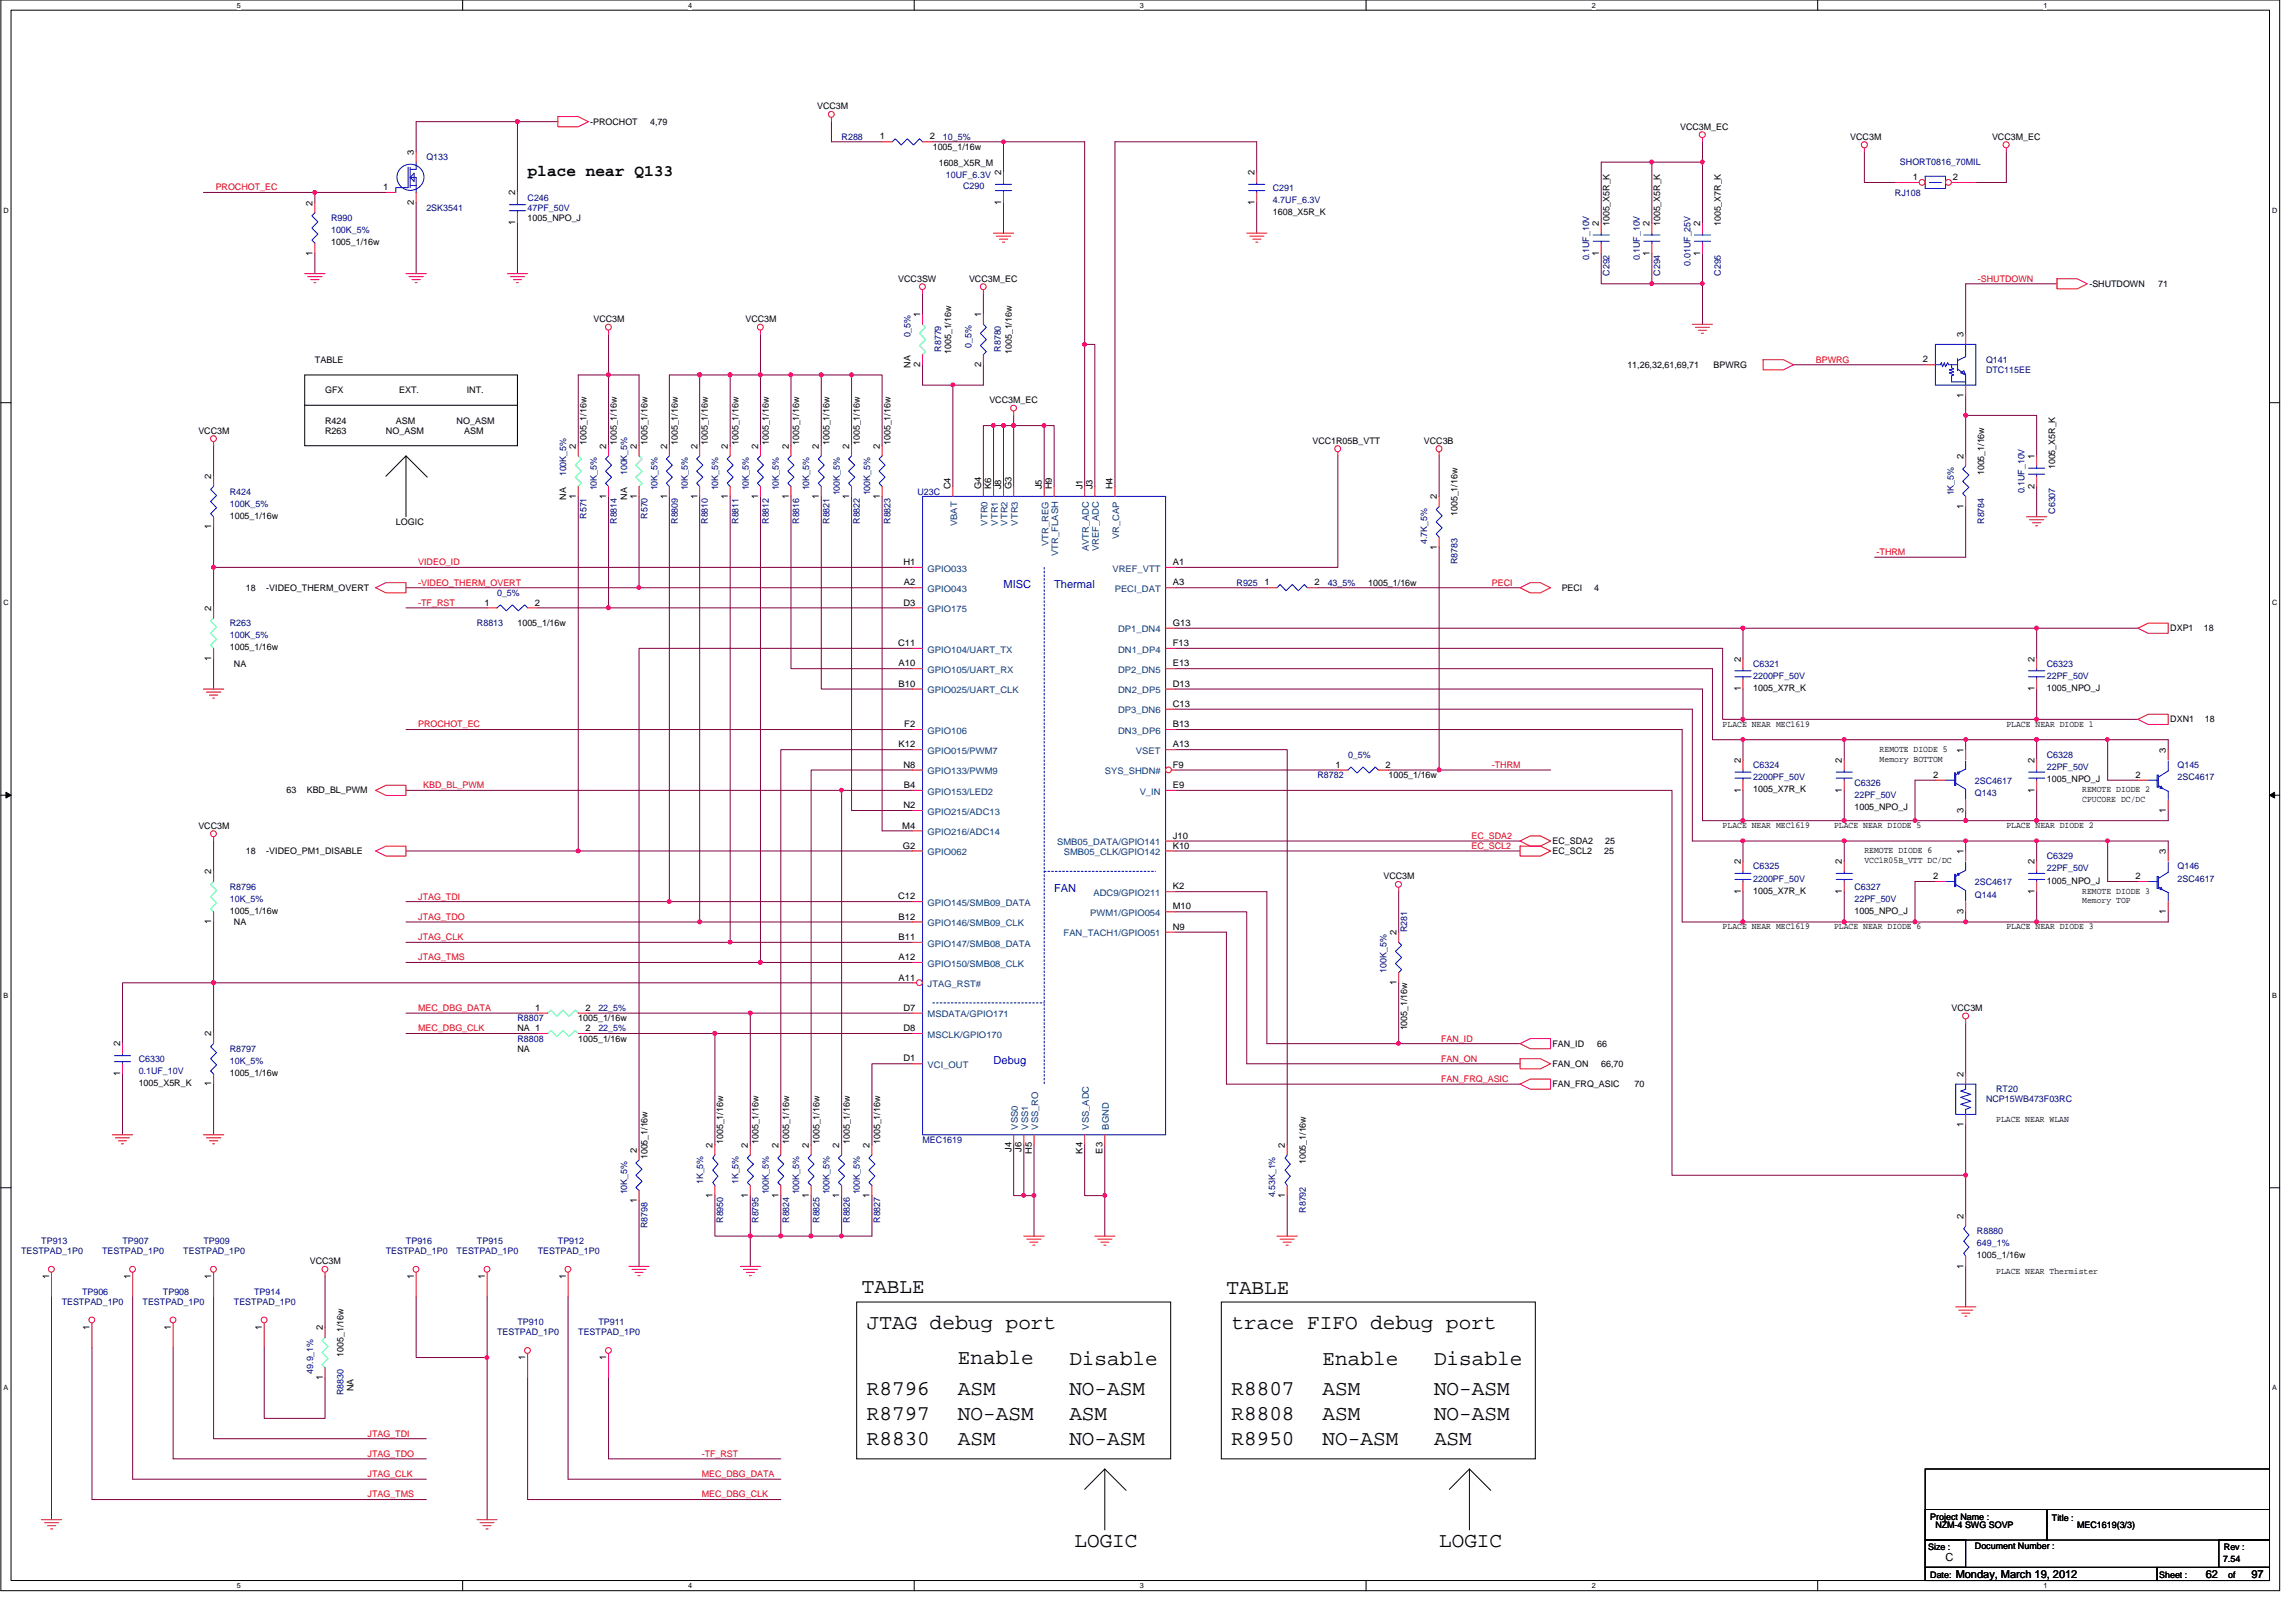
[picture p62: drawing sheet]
<svg xmlns="http://www.w3.org/2000/svg" width="420mm" height="297mm" viewBox="0 0 420 297" stroke-linecap="round" stroke-linejoin="round" font-family="sans-serif">
<defs><g id="words">
<g font-size="3.9">
<text x="157.8" y="236.7">TABLE</text>
<text x="224.5" y="236.7">TABLE</text>
<text x="158.7" y="243.2">JTAG debug port</text>
<text x="225.5" y="243.2">trace FIFO debug port</text>
<text x="175.4" y="249.7">Enable</text>
<text x="195.8" y="249.7">Disable</text>
<text x="242.1" y="249.7">Enable</text>
<text x="262.5" y="249.7">Disable</text>
<text x="158.7" y="255.3">R8796</text>
<text x="175.4" y="255.3">ASM</text>
<text x="195.8" y="255.3">NO-ASM</text>
<text x="225.5" y="255.3">R8807</text>
<text x="242.1" y="255.3">ASM</text>
<text x="262.5" y="255.3">NO-ASM</text>
<text x="158.7" y="259.9">R8797</text>
<text x="175.4" y="259.9">NO-ASM</text>
<text x="195.8" y="259.9">ASM</text>
<text x="225.5" y="259.9">R8808</text>
<text x="242.1" y="259.9">ASM</text>
<text x="262.5" y="259.9">NO-ASM</text>
<text x="158.7" y="264.5">R8830</text>
<text x="175.4" y="264.6">ASM</text>
<text x="195.8" y="264.6">NO-ASM</text>
<text x="225.5" y="264.5">R8950</text>
<text x="242.1" y="264.5">NO-ASM</text>
<text x="262.5" y="264.5">ASM</text>
<text x="196.7" y="283.1">LOGIC</text>
<text x="263.5" y="283.1">LOGIC</text>
</g>
<text font-size="3" x="96.6" y="32.1">place near Q133</text>
<g font-size="2" fill="#00f">
<text x="183.7" y="107.6">MISC</text>
<text x="193" y="107.6">Thermal</text>
<text x="193" y="163.2">FAN</text>
<text x="181.9" y="194.7">Debug</text>
</g>
<g font-size="2">
<text x="356.2" y="285.6">C</text>
<text x="358" y="288.8">Monday, March 19, 2012</text>
<text x="403.8" y="288.8">62</text>
<text x="412.2" y="288.8">97</text>
</g>
<g font-size="1.7">
<text x="108.1" y="22.8">-PROCHOT</text>
<text x="119" y="22.8">4,79</text>
<text x="149.6" y="20">VCC3M</text>
<text x="307.6" y="23.7">VCC3M_EC</text>
<text x="75.8" y="28.4" transform="rotate(-90 75.8 28.4)">3</text>
<text x="161.1" y="25.5">1</text>
<text x="170.2" y="25.5">2</text>
<text x="170.8" y="27.4">1005_1/16w</text>
<text x="338.7" y="25.6">VCC3M</text>
<text x="364.7" y="25.6">VCC3M_EC</text>
<text x="70.2" y="34.8">1</text>
<text x="94.3" y="35.8" transform="rotate(-90 94.3 35.8)">2</text>
<text x="171.9" y="30.4">1608_X5R_M</text>
<text x="183.3" y="32.1" transform="rotate(-90 183.3 32.1)">2</text>
<text x="229.6" y="32.1" transform="rotate(-90 229.6 32.1)">2</text>
<text x="350.2" y="33">1</text>
<text x="357.5" y="33">2</text>
<text x="57.2" y="37.6" transform="rotate(-90 57.2 37.6)">2</text>
<text x="75.8" y="37.5" transform="rotate(-90 75.8 37.5)">2</text>
<text x="94.3" y="41.2" transform="rotate(-90 94.3 41.2)">1</text>
<text x="96.6" y="40.4">1005_NPO_J</text>
<text x="183.3" y="37.5" transform="rotate(-90 183.3 37.5)">1</text>
<text x="229.6" y="37.5" transform="rotate(-90 229.6 37.5)">1</text>
<text x="233" y="39.3">1608_X5R_K</text>
<text x="292.7" y="41.4" transform="rotate(-90 292.7 41.4)">2</text>
<text x="294.7" y="41.4" transform="rotate(-90 294.7 41.4)">1005_X5R_K</text>
<text x="302" y="41.4" transform="rotate(-90 302 41.4)">2</text>
<text x="303.9" y="41.4" transform="rotate(-90 303.9 41.4)">1005_X5R_K</text>
<text x="311.3" y="41.4" transform="rotate(-90 311.3 41.4)">2</text>
<text x="315" y="41.4" transform="rotate(-90 315 41.4)">1005_X7R_K</text>
<text x="57.2" y="46.8" transform="rotate(-90 57.2 46.8)">1</text>
<text x="60.6" y="44.9">1005_1/16w</text>
<text x="292.7" y="46.8" transform="rotate(-90 292.7 46.8)">1</text>
<text x="302" y="46.8" transform="rotate(-90 302 46.8)">1</text>
<text x="311.3" y="46.8" transform="rotate(-90 311.3 46.8)">1</text>
<text x="164.5" y="51.6">VCC3SW</text>
<text x="177.4" y="51.6">VCC3M_EC</text>
<text x="382.5" y="52.5">-SHUTDOWN</text>
<text x="395.1" y="52.5">71</text>
<text x="108.7" y="59">VCC3M</text>
<text x="136.5" y="59">VCC3M</text>
<text x="168.5" y="58" transform="rotate(-90 168.5 58)">1</text>
<text x="179.6" y="58" transform="rotate(-90 179.6 58)">1</text>
<text x="174.1" y="64.7" transform="rotate(-90 174.1 64.7)">1005_1/16w</text>
<text x="185.2" y="64.7" transform="rotate(-90 185.2 64.7)">1005_1/16w</text>
<text x="359.4" y="61.7" transform="rotate(-90 359.4 61.7)">3</text>
<text x="57.6" y="66.4">TABLE</text>
<text x="59.5" y="72">GFX</text>
<text x="73.1" y="72">EXT.</text>
<text x="85.5" y="72">INT.</text>
<text x="166.7" y="67.3" transform="rotate(-90 166.7 67.3)">NA</text>
<text x="168.5" y="67.2" transform="rotate(-90 168.5 67.2)">2</text>
<text x="179.6" y="67.2" transform="rotate(-90 179.6 67.2)">2</text>
<text x="297.9" y="67.3">11,26,32,61,69,71</text>
<text x="313.7" y="67.3">BPWRG</text>
<text x="352" y="66.3">2</text>
<text x="59.5" y="77.5">R424</text>
<text x="72.5" y="77.5">ASM</text>
<text x="83.6" y="77.5">NO_ASM</text>
<text x="181.1" y="73.8">VCC3M_EC</text>
<text x="359.4" y="72.8" transform="rotate(-90 359.4 72.8)">1</text>
<text x="36.3" y="79.4">VCC3M</text>
<text x="59.5" y="79.4">R263</text>
<text x="70.6" y="79.4">NO_ASM</text>
<text x="85" y="79.4">ASM</text>
<text x="105.4" y="82.1" transform="rotate(-90 105.4 82.1)">2</text>
<text x="107.4" y="81.4" transform="rotate(-90 107.4 81.4)">1005_1/16w</text>
<text x="111" y="82.1" transform="rotate(-90 111 82.1)">2</text>
<text x="112.9" y="81.4" transform="rotate(-90 112.9 81.4)">1005_1/16w</text>
<text x="116.6" y="82.1" transform="rotate(-90 116.6 82.1)">2</text>
<text x="118.5" y="81.4" transform="rotate(-90 118.5 81.4)">1005_1/16w</text>
<text x="122.1" y="82.1" transform="rotate(-90 122.1 82.1)">2</text>
<text x="124.1" y="81.4" transform="rotate(-90 124.1 81.4)">1005_1/16w</text>
<text x="127.7" y="82.1" transform="rotate(-90 127.7 82.1)">2</text>
<text x="129.6" y="81.4" transform="rotate(-90 129.6 81.4)">1005_1/16w</text>
<text x="133.3" y="82.1" transform="rotate(-90 133.3 82.1)">2</text>
<text x="135.2" y="81.4" transform="rotate(-90 135.2 81.4)">1005_1/16w</text>
<text x="138.8" y="82.1" transform="rotate(-90 138.8 82.1)">2</text>
<text x="140.7" y="81.4" transform="rotate(-90 140.7 81.4)">1005_1/16w</text>
<text x="144.4" y="82.1" transform="rotate(-90 144.4 82.1)">2</text>
<text x="146.3" y="81.4" transform="rotate(-90 146.3 81.4)">1005_1/16w</text>
<text x="149.9" y="82.1" transform="rotate(-90 149.9 82.1)">2</text>
<text x="151.9" y="81.4" transform="rotate(-90 151.9 81.4)">1005_1/16w</text>
<text x="155.5" y="82.1" transform="rotate(-90 155.5 82.1)">2</text>
<text x="157.4" y="81.4" transform="rotate(-90 157.4 81.4)">1005_1/16w</text>
<text x="161.1" y="82.1" transform="rotate(-90 161.1 82.1)">2</text>
<text x="163" y="81.4" transform="rotate(-90 163 81.4)">1005_1/16w</text>
<text x="240.3" y="81.2">VCC1R05B_VTT</text>
<text x="260.7" y="81.2">VCC3B</text>
<text x="359.4" y="84" transform="rotate(-90 359.4 84)">2</text>
<text x="372.4" y="84" transform="rotate(-90 372.4 84)">1</text>
<text x="38.7" y="87.7" transform="rotate(-90 38.7 87.7)">2</text>
<text x="174" y="89.5" transform="rotate(-90 174 89.5)">C4</text>
<text x="179.6" y="89.5" transform="rotate(-90 179.6 89.5)">G4</text>
<text x="181.5" y="89.5" transform="rotate(-90 181.5 89.5)">K6</text>
<text x="183.3" y="89.5" transform="rotate(-90 183.3 89.5)">J8</text>
<text x="185.2" y="89.5" transform="rotate(-90 185.2 89.5)">G3</text>
<text x="190.7" y="89.5" transform="rotate(-90 190.7 89.5)">J5</text>
<text x="192.6" y="89.5" transform="rotate(-90 192.6 89.5)">H9</text>
<text x="198.2" y="89.5" transform="rotate(-90 198.2 89.5)">J1</text>
<text x="200" y="89.5" transform="rotate(-90 200 89.5)">J3</text>
<text x="203.7" y="89.5" transform="rotate(-90 203.7 89.5)">H4</text>
<text x="363.3" y="87" transform="rotate(-90 363.3 87)">1005_1/16w</text>
<text x="372.4" y="89.5" transform="rotate(-90 372.4 89.5)">2</text>
<text x="376.2" y="85.9" transform="rotate(-90 376.2 85.9)">1005_X5R_K</text>
<text x="42.1" y="95">1005_1/16w</text>
<text x="103.7" y="91.4" transform="rotate(-90 103.7 91.4)">NA</text>
<text x="105.4" y="91.3" transform="rotate(-90 105.4 91.3)">1</text>
<text x="111" y="91.3" transform="rotate(-90 111 91.3)">1</text>
<text x="114.8" y="91.4" transform="rotate(-90 114.8 91.4)">NA</text>
<text x="116.6" y="91.3" transform="rotate(-90 116.6 91.3)">1</text>
<text x="122.1" y="91.3" transform="rotate(-90 122.1 91.3)">1</text>
<text x="127.7" y="91.3" transform="rotate(-90 127.7 91.3)">1</text>
<text x="133.3" y="91.3" transform="rotate(-90 133.3 91.3)">1</text>
<text x="138.8" y="91.3" transform="rotate(-90 138.8 91.3)">1</text>
<text x="144.4" y="91.3" transform="rotate(-90 144.4 91.3)">1</text>
<text x="149.9" y="91.3" transform="rotate(-90 149.9 91.3)">1</text>
<text x="155.5" y="91.3" transform="rotate(-90 155.5 91.3)">1</text>
<text x="161.1" y="91.3" transform="rotate(-90 161.1 91.3)">1</text>
<text x="263" y="91.4" transform="rotate(-90 263 91.4)">2</text>
<text x="266.9" y="94.4" transform="rotate(-90 266.9 94.4)">1005_1/16w</text>
<text x="359.4" y="93.1" transform="rotate(-90 359.4 93.1)">1</text>
<text x="38.7" y="96.9" transform="rotate(-90 38.7 96.9)">1</text>
<text x="72.5" y="96.1">LOGIC</text>
<text x="263" y="100.6" transform="rotate(-90 263 100.6)">1</text>
<text x="165.4" y="103.4">H1</text>
<text x="165.5" y="107.1">A2</text>
<text x="214.7" y="107.1">A3</text>
<text x="214.7" y="103.4">A1</text>
<text x="231.5" y="107.1">1</text>
<text x="240.7" y="107.1">2</text>
<text x="250.5" y="107.2">1005_1/16w</text>
<text x="38.7" y="111.8" transform="rotate(-90 38.7 111.8)">2</text>
<text x="45" y="108.1">18</text>
<text x="48.8" y="108.1">-VIDEO_THERM_OVERT</text>
<text x="88.7" y="110.8">1</text>
<text x="97.9" y="110.8">2</text>
<text x="165.4" y="110.8">D3</text>
<text x="285.9" y="108.1">PECI</text>
<text x="291.8" y="108.1">4</text>
<text x="42.1" y="119">1005_1/16w</text>
<text x="94.7" y="114.6">1005_1/16w</text>
<text x="164.4" y="118.2">C11</text>
<text x="214.7" y="114.6">G13</text>
<text x="214.7" y="118.2">F13</text>
<text x="397.3" y="115.5">DXP1</text>
<text x="403.5" y="115.5">18</text>
<text x="38.7" y="120.9" transform="rotate(-90 38.7 120.9)">1</text>
<text x="42.8" y="122">NA</text>
<text x="164.5" y="122">A10</text>
<text x="164.5" y="125.7">B10</text>
<text x="214.7" y="122">E13</text>
<text x="214.7" y="125.7">D13</text>
<text x="318.7" y="121.1" transform="rotate(-90 318.7 121.1)">2</text>
<text x="372.4" y="121.1" transform="rotate(-90 372.4 121.1)">2</text>
<text x="214.7" y="129.4">C13</text>
<text x="318.7" y="126.5" transform="rotate(-90 318.7 126.5)">1</text>
<text x="321" y="126.4">1005_X7R_K</text>
<text x="372.4" y="126.5" transform="rotate(-90 372.4 126.5)">1</text>
<text x="374.7" y="126.4">1005_NPO_J</text>
<text x="164.5" y="136.8">K12</text>
<text x="165.6" y="133.1">F2</text>
<text x="214.7" y="136.8">A13</text>
<text x="214.7" y="133.1">B13</text>
<text x="315.4" y="133">PLACE NEAR MEC1619</text>
<text x="344.1" y="137.6">REMOTE DIODE 5</text>
<text x="359.4" y="137.8" transform="rotate(-90 359.4 137.8)">1</text>
<text x="367.3" y="133">PLACE NEAR DIODE 1</text>
<text x="396.5" y="137.8" transform="rotate(-90 396.5 137.8)">3</text>
<text x="397.3" y="132.2">DXN1</text>
<text x="403.6" y="132.2">18</text>
<text x="165.4" y="140.5">N8</text>
<text x="214.7" y="140.5">F9</text>
<text x="244.5" y="140.5">1</text>
<text x="253.6" y="140.5">2</text>
<text x="254.2" y="142.4">1005_1/16w</text>
<text x="318.7" y="139.6" transform="rotate(-90 318.7 139.6)">2</text>
<text x="337.2" y="139.6" transform="rotate(-90 337.2 139.6)">2</text>
<text x="344.1" y="139.4">Memory BOTTOM</text>
<text x="353.9" y="142.4">2</text>
<text x="372.4" y="139.6" transform="rotate(-90 372.4 139.6)">2</text>
<text x="374.7" y="143.2">1005_NPO_J</text>
<text x="391" y="142.4">2</text>
<text x="52.4" y="145.2">63</text>
<text x="56.2" y="145.2">KBD_BL_PWM</text>
<text x="165.4" y="147.9">N2</text>
<text x="165.5" y="144.2">B4</text>
<text x="214.7" y="144.2">E9</text>
<text x="318.7" y="145.1" transform="rotate(-90 318.7 145.1)">1</text>
<text x="321" y="145">1005_X7R_K</text>
<text x="337.2" y="145.1" transform="rotate(-90 337.2 145.1)">1</text>
<text x="339.5" y="148.3">1005_NPO_J</text>
<text x="359.4" y="148.8" transform="rotate(-90 359.4 148.8)">3</text>
<text x="372.4" y="145.1" transform="rotate(-90 372.4 145.1)">1</text>
<text x="381.2" y="145">REMOTE DIODE 2</text>
<text x="381.2" y="146.8">CPUCORE DC/DC</text>
<text x="396.5" y="148.8" transform="rotate(-90 396.5 148.8)">1</text>
<text x="36.3" y="151.7">VCC3M</text>
<text x="165.2" y="151.6">M4</text>
<text x="165.3" y="155.3">G2</text>
<text x="214.7" y="153.5">J10</text>
<text x="214.7" y="155.3">K10</text>
<text x="284.2" y="154.5">EC_SDA2</text>
<text x="293.9" y="154.5">25</text>
<text x="315.4" y="151.5">PLACE NEAR MEC1619</text>
<text x="335.8" y="151.5">PLACE NEAR DIODE 5</text>
<text x="367.3" y="151.5">PLACE NEAR DIODE 2</text>
<text x="38.7" y="160" transform="rotate(-90 38.7 160)">2</text>
<text x="45" y="156.3">18</text>
<text x="48.8" y="156.3">-VIDEO_PM1_DISABLE</text>
<text x="253.3" y="161">VCC3M</text>
<text x="284.2" y="156.3">EC_SCL2</text>
<text x="293.7" y="156.3">25</text>
<text x="318.7" y="158.2" transform="rotate(-90 318.7 158.2)">2</text>
<text x="337.2" y="158.2" transform="rotate(-90 337.2 158.2)">2</text>
<text x="341.3" y="156.2">REMOTE DIODE 6</text>
<text x="341.3" y="157.9">VCC1R05B_VTT DC/DC</text>
<text x="353.9" y="160.9">2</text>
<text x="359.4" y="156.3" transform="rotate(-90 359.4 156.3)">1</text>
<text x="372.4" y="158.2" transform="rotate(-90 372.4 158.2)">2</text>
<text x="374.7" y="161.7">1005_NPO_J</text>
<text x="391" y="160.9">2</text>
<text x="396.5" y="156.3" transform="rotate(-90 396.5 156.3)">3</text>
<text x="42.1" y="167.3">1005_1/16w</text>
<text x="164.4" y="164.6">C12</text>
<text x="214.7" y="166.5">M10</text>
<text x="214.7" y="162.8">K2</text>
<text x="318.7" y="163.6" transform="rotate(-90 318.7 163.6)">1</text>
<text x="321" y="163.5">1005_X7R_K</text>
<text x="337.2" y="163.6" transform="rotate(-90 337.2 163.6)">1</text>
<text x="339.5" y="167.3">1005_NPO_J</text>
<text x="359.4" y="167.3" transform="rotate(-90 359.4 167.3)">3</text>
<text x="372.4" y="163.6" transform="rotate(-90 372.4 163.6)">1</text>
<text x="381.2" y="163.6">REMOTE DIODE 3</text>
<text x="381.2" y="165.4">Memory TOP</text>
<text x="396.5" y="167.3" transform="rotate(-90 396.5 167.3)">1</text>
<text x="38.7" y="169.2" transform="rotate(-90 38.7 169.2)">1</text>
<text x="42.8" y="169.3">NA</text>
<text x="164.5" y="168.3">B12</text>
<text x="164.5" y="172">B11</text>
<text x="214.7" y="170.2">N9</text>
<text x="255.6" y="171.2" transform="rotate(-90 255.6 171.2)">2</text>
<text x="315.4" y="170.1">PLACE NEAR MEC1619</text>
<text x="335.8" y="170.1">PLACE NEAR DIODE 6</text>
<text x="367.3" y="170.1">PLACE NEAR DIODE 3</text>
<text x="164.5" y="175.7">A12</text>
<text x="164.5" y="179.5">A11</text>
<text x="98" y="185">1</text>
<text x="107.2" y="185">2</text>
<text x="165.4" y="185">D7</text>
<text x="255.6" y="180.3" transform="rotate(-90 255.6 180.3)">1</text>
<text x="357.3" y="185">VCC3M</text>
<text x="22" y="191.5" transform="rotate(-90 22 191.5)">2</text>
<text x="38.7" y="189.7" transform="rotate(-90 38.7 189.7)">2</text>
<text x="94.7" y="188.8">NA 1</text>
<text x="105.9" y="186.9">1005_1/16w</text>
<text x="105.9" y="190.6">1005_1/16w</text>
<text x="107.2" y="188.7">2</text>
<text x="165.4" y="188.7">D8</text>
<text x="257.6" y="188.6" transform="rotate(-90 257.6 188.6)">1005_1/16w</text>
<text x="284.2" y="191.6">FAN_ID</text>
<text x="292.4" y="191.6">66</text>
<text x="22" y="197" transform="rotate(-90 22 197)">1</text>
<text x="42.1" y="196.9">1005_1/16w</text>
<text x="94.7" y="192.5">NA</text>
<text x="165.4" y="194.3">D1</text>
<text x="284.2" y="195.2">FAN_ON</text>
<text x="293.1" y="195.2">66,70</text>
<text x="359.4" y="197.1" transform="rotate(-90 359.4 197.1)">2</text>
<text x="25.4" y="198.8">1005_X5R_K</text>
<text x="38.7" y="198.8" transform="rotate(-90 38.7 198.8)">1</text>
<text x="284.2" y="199">FAN_FRQ_ASIC</text>
<text x="299.2" y="199">70</text>
<text x="132.4" y="209.3" transform="rotate(-90 132.4 209.3)">1005_1/16w</text>
<text x="138.9" y="209.3" transform="rotate(-90 138.9 209.3)">1005_1/16w</text>
<text x="144.5" y="209.3" transform="rotate(-90 144.5 209.3)">1005_1/16w</text>
<text x="150" y="209.3" transform="rotate(-90 150 209.3)">1005_1/16w</text>
<text x="155.6" y="209.3" transform="rotate(-90 155.6 209.3)">1005_1/16w</text>
<text x="161.2" y="209.3" transform="rotate(-90 161.2 209.3)">1005_1/16w</text>
<text x="359.4" y="206.2" transform="rotate(-90 359.4 206.2)">1</text>
<text x="365.5" y="205.3">PLACE NEAR WLAN</text>
<text x="116.6" y="211" transform="rotate(-90 116.6 211)">2</text>
<text x="118.5" y="212.1" transform="rotate(-90 118.5 212.1)">1005_1/16w</text>
<text x="130.5" y="210.1" transform="rotate(-90 130.5 210.1)">2</text>
<text x="136.9" y="210.1" transform="rotate(-90 136.9 210.1)">2</text>
<text x="142.5" y="210.1" transform="rotate(-90 142.5 210.1)">2</text>
<text x="148.1" y="210.1" transform="rotate(-90 148.1 210.1)">2</text>
<text x="153.7" y="210.1" transform="rotate(-90 153.7 210.1)">2</text>
<text x="159.2" y="210.1" transform="rotate(-90 159.2 210.1)">2</text>
<text x="185.2" y="210.8" transform="rotate(-90 185.2 210.8)">J4</text>
<text x="187" y="210.8" transform="rotate(-90 187 210.8)">J6</text>
<text x="188.9" y="211.2" transform="rotate(-90 188.9 211.2)">H5</text>
<text x="198.2" y="211.1" transform="rotate(-90 198.2 211.1)">K4</text>
<text x="201.8" y="211.1" transform="rotate(-90 201.8 211.1)">E3</text>
<text x="235.2" y="210.1" transform="rotate(-90 235.2 210.1)">2</text>
<text x="239" y="213.1" transform="rotate(-90 239 213.1)">1005_1/16w</text>
<text x="116.6" y="220.2" transform="rotate(-90 116.6 220.2)">1</text>
<text x="130.5" y="219.2" transform="rotate(-90 130.5 219.2)">1</text>
<text x="136.9" y="219.2" transform="rotate(-90 136.9 219.2)">1</text>
<text x="142.5" y="219.2" transform="rotate(-90 142.5 219.2)">1</text>
<text x="148.1" y="219.2" transform="rotate(-90 148.1 219.2)">1</text>
<text x="153.7" y="219.2" transform="rotate(-90 153.7 219.2)">1</text>
<text x="159.2" y="219.2" transform="rotate(-90 159.2 219.2)">1</text>
<text x="235.2" y="219.2" transform="rotate(-90 235.2 219.2)">1</text>
<text x="359.4" y="223.1" transform="rotate(-90 359.4 223.1)">2</text>
<text x="56.7" y="231.4">VCC3M</text>
<text x="359.4" y="232.2" transform="rotate(-90 359.4 232.2)">1</text>
<text x="361.9" y="230.3">1005_1/16w</text>
<text x="365.5" y="233.1">PLACE NEAR Thermister</text>
<text x="9" y="234.1" transform="rotate(-90 9 234.1)">1</text>
<text x="23.9" y="234.1" transform="rotate(-90 23.9 234.1)">1</text>
<text x="38.7" y="234.1" transform="rotate(-90 38.7 234.1)">1</text>
<text x="75.8" y="234.1" transform="rotate(-90 75.8 234.1)">1</text>
<text x="88.8" y="234.1" transform="rotate(-90 88.8 234.1)">1</text>
<text x="103.6" y="234.1" transform="rotate(-90 103.6 234.1)">1</text>
<text x="16.4" y="243.3" transform="rotate(-90 16.4 243.3)">1</text>
<text x="31.3" y="243.3" transform="rotate(-90 31.3 243.3)">1</text>
<text x="48" y="243.3" transform="rotate(-90 48 243.3)">1</text>
<text x="59.1" y="243.5" transform="rotate(-90 59.1 243.5)">2</text>
<text x="62.9" y="248.3" transform="rotate(-90 62.9 248.3)">1005_1/16w</text>
<text x="96.2" y="248.9" transform="rotate(-90 96.2 248.9)">1</text>
<text x="111" y="248.9" transform="rotate(-90 111 248.9)">1</text>
<text x="59.1" y="252.6" transform="rotate(-90 59.1 252.6)">1</text>
<text x="64.7" y="254.6" transform="rotate(-90 64.7 254.6)">NA</text>
<text x="353.4" y="278.1">Project Name :</text>
<text x="354.3" y="279.6">NZM-4 SWG SOVP</text>
<text x="375.7" y="278.3">Title :</text>
<text x="380.3" y="279.6">MEC1619(3/3)</text>
<text x="353" y="283.7">Size :</text>
<text x="361.6" y="283.5">Document Number :</text>
<text x="407" y="285.9">7.54</text>
<text x="407.1" y="283.7">Rev :</text>
<text x="353.4" y="288.7">Date:</text>
<text x="395.3" y="288.7">Sheet :</text>
<text x="407.9" y="288.7">of</text>
</g>
<g font-size="1.7" fill="#000080">
<text x="78.1" y="29.3">Q133</text>
<text x="154.1" y="25.6">R288</text>
<text x="172.6" y="25.6">10_5%</text>
<text x="173.2" y="32.6">10UF_6.3V</text>
<text x="176.3" y="34.5">C290</text>
<text x="233" y="34.9">C291</text>
<text x="346.9" y="35.8">RJ108</text>
<text x="347.8" y="30.2">SHORT0816_70MIL</text>
<text x="60.6" y="40.4">R990</text>
<text x="78.1" y="38.6">2SK3541</text>
<text x="96.6" y="36.7">C246</text>
<text x="96.6" y="38.6">47PF_50V</text>
<text x="233" y="37.1">4.7UF_6.3V</text>
<text x="60.6" y="42.7">100K_5%</text>
<text x="290.9" y="47.7" transform="rotate(-90 290.9 47.7)">0.1UF_10V</text>
<text x="300.2" y="47.7" transform="rotate(-90 300.2 47.7)">0.1UF_10V</text>
<text x="294.7" y="50.5" transform="rotate(-90 294.7 50.5)">C292</text>
<text x="303.9" y="50.5" transform="rotate(-90 303.9 50.5)">C294</text>
<text x="309.5" y="48.6" transform="rotate(-90 309.5 48.6)">0.01UF_25V</text>
<text x="315" y="50.5" transform="rotate(-90 315 50.5)">C295</text>
<text x="166.7" y="61.8" transform="rotate(-90 166.7 61.8)">0_5%</text>
<text x="172.3" y="64.3" transform="rotate(-90 172.3 64.3)">R8779</text>
<text x="177.8" y="63.6" transform="rotate(-90 177.8 63.6)">0_5%</text>
<text x="183.2" y="64.3" transform="rotate(-90 183.2 64.3)">R8780</text>
<text x="363.6" y="66.4">Q141</text>
<text x="363.6" y="68.2">DTC115EE</text>
<text x="103.7" y="87.2" transform="rotate(-90 103.7 87.2)">100K_5%</text>
<text x="109.3" y="89.7" transform="rotate(-90 109.3 89.7)">10K_5%</text>
<text x="114.8" y="87" transform="rotate(-90 114.8 87)">100K_5%</text>
<text x="120.3" y="89.7" transform="rotate(-90 120.3 89.7)">10K_5%</text>
<text x="125.9" y="89.7" transform="rotate(-90 125.9 89.7)">10K_5%</text>
<text x="131.5" y="89.7" transform="rotate(-90 131.5 89.7)">10K_5%</text>
<text x="137.1" y="89.7" transform="rotate(-90 137.1 89.7)">10K_5%</text>
<text x="142.6" y="89.7" transform="rotate(-90 142.6 89.7)">10K_5%</text>
<text x="148.2" y="89.7" transform="rotate(-90 148.2 89.7)">10K_5%</text>
<text x="42.1" y="90.5">R424</text>
<text x="42.1" y="92.7">100K_5%</text>
<text x="107.4" y="95" transform="rotate(-90 107.4 95)">R571</text>
<text x="112.9" y="95.9" transform="rotate(-90 112.9 95.9)">R8814</text>
<text x="118.5" y="95" transform="rotate(-90 118.5 95)">R570</text>
<text x="124.1" y="95.9" transform="rotate(-90 124.1 95.9)">R8809</text>
<text x="129.6" y="95.9" transform="rotate(-90 129.6 95.9)">R8810</text>
<text x="135.2" y="95.9" transform="rotate(-90 135.2 95.9)">R8811</text>
<text x="140.7" y="95.9" transform="rotate(-90 140.7 95.9)">R8812</text>
<text x="146.3" y="95.9" transform="rotate(-90 146.3 95.9)">R8816</text>
<text x="151.9" y="95.9" transform="rotate(-90 151.9 95.9)">R8821</text>
<text x="153.7" y="90.7" transform="rotate(-90 153.7 90.7)">100K_5%</text>
<text x="157.4" y="95.9" transform="rotate(-90 157.4 95.9)">R8822</text>
<text x="159.3" y="90.7" transform="rotate(-90 159.3 90.7)">100K_5%</text>
<text x="163" y="95.9" transform="rotate(-90 163 95.9)">R8823</text>
<text x="168" y="90.5">U23C</text>
<text x="357.7" y="90.7" transform="rotate(-90 357.7 90.7)">1K_5%</text>
<text x="363.3" y="95.9" transform="rotate(-90 363.3 95.9)">R8784</text>
<text x="370.7" y="90.3" transform="rotate(-90 370.7 90.3)">0.1UF_10V</text>
<text x="376.2" y="94" transform="rotate(-90 376.2 94)">C6307</text>
<text x="261.3" y="99.6" transform="rotate(-90 261.3 99.6)">4.7K_5%</text>
<text x="226.4" y="107.2">R925</text>
<text x="243.1" y="107.2">43_5%</text>
<text x="266.9" y="103.3" transform="rotate(-90 266.9 103.3)">R8783</text>
<text x="91" y="109.1">0_5%</text>
<text x="42.1" y="114.6">R263</text>
<text x="42.1" y="116.8">100K_5%</text>
<text x="87.3" y="114.6">R8813</text>
<text x="321" y="122">C6321</text>
<text x="321" y="124.2">2200PF_50V</text>
<text x="374.7" y="122">C6323</text>
<text x="374.7" y="124.2">22PF_50V</text>
<text x="241.2" y="142.4">R8782</text>
<text x="246.8" y="138.7">0_5%</text>
<text x="321" y="140.5">C6324</text>
<text x="321" y="142.8">2200PF_50V</text>
<text x="339.5" y="143.9">C6326</text>
<text x="361.6" y="143.5">2SC4617</text>
<text x="374.7" y="138.7">C6328</text>
<text x="374.7" y="140.9">22PF_50V</text>
<text x="398.6" y="140.5">Q145</text>
<text x="398.6" y="142.8">2SC4617</text>
<text x="339.5" y="146.1">22PF_50V</text>
<text x="361.6" y="145.8">Q143</text>
<text x="321" y="159.1">C6325</text>
<text x="321" y="161.3">2200PF_50V</text>
<text x="374.7" y="157.2">C6329</text>
<text x="374.7" y="159.5">22PF_50V</text>
<text x="398.6" y="159.1">Q146</text>
<text x="398.6" y="161.3">2SC4617</text>
<text x="42.1" y="162.8">R8796</text>
<text x="42.1" y="165">10K_5%</text>
<text x="339.5" y="162.8">C6327</text>
<text x="339.5" y="165">22PF_50V</text>
<text x="361.6" y="164.3">Q144</text>
<text x="361.6" y="162.1">2SC4617</text>
<text x="257.6" y="170.6" transform="rotate(-90 257.6 170.6)">R281</text>
<text x="253.9" y="178" transform="rotate(-90 253.9 178)">100K_5%</text>
<text x="109.5" y="185">22_5%</text>
<text x="94.7" y="186.9">R8807</text>
<text x="94.7" y="190.6">R8808</text>
<text x="109.5" y="188.8">22_5%</text>
<text x="25.4" y="194.3">C6330</text>
<text x="25.4" y="196.6">0.1UF_10V</text>
<text x="42.1" y="192.5">R8797</text>
<text x="42.1" y="194.7">10K_5%</text>
<text x="363.6" y="201.8">NCP15WB473F03RC</text>
<text x="365.5" y="199.9">RT20</text>
<text x="168.9" y="209.2">MEC1619</text>
<text x="114.8" y="218.6" transform="rotate(-90 114.8 218.6)">10K_5%</text>
<text x="128.7" y="216.7" transform="rotate(-90 128.7 216.7)">1K_5%</text>
<text x="135.2" y="216.7" transform="rotate(-90 135.2 216.7)">1K_5%</text>
<text x="140.7" y="218.6" transform="rotate(-90 140.7 218.6)">100K_5%</text>
<text x="146.3" y="218.6" transform="rotate(-90 146.3 218.6)">100K_5%</text>
<text x="151.9" y="218.6" transform="rotate(-90 151.9 218.6)">100K_5%</text>
<text x="157.4" y="218.6" transform="rotate(-90 157.4 218.6)">100K_5%</text>
<text x="233.5" y="219.2" transform="rotate(-90 233.5 219.2)">4.53K_1%</text>
<text x="239" y="222" transform="rotate(-90 239 222)">R8792</text>
<text x="7.6" y="227.7">TP913</text>
<text x="22.4" y="227.7">TP907</text>
<text x="37.2" y="227.7">TP909</text>
<text x="74.3" y="227.7">TP916</text>
<text x="87.3" y="227.7">TP915</text>
<text x="102.1" y="227.7">TP912</text>
<text x="118.5" y="224.7" transform="rotate(-90 118.5 224.7)">R8798</text>
<text x="132.4" y="223.8" transform="rotate(-90 132.4 223.8)">R8950</text>
<text x="138.9" y="223.8" transform="rotate(-90 138.9 223.8)">R8795</text>
<text x="144.5" y="223.8" transform="rotate(-90 144.5 223.8)">R8824</text>
<text x="150" y="223.8" transform="rotate(-90 150 223.8)">R8825</text>
<text x="155.6" y="223.8" transform="rotate(-90 155.6 223.8)">R8826</text>
<text x="161.2" y="223.8" transform="rotate(-90 161.2 223.8)">R8827</text>
<text x="361.9" y="225.8">R8880</text>
<text x="3.9" y="229.6">TESTPAD_1P0</text>
<text x="18.7" y="229.6">TESTPAD_1P0</text>
<text x="33.6" y="229.6">TESTPAD_1P0</text>
<text x="70.6" y="229.6">TESTPAD_1P0</text>
<text x="83.6" y="229.6">TESTPAD_1P0</text>
<text x="98.5" y="229.6">TESTPAD_1P0</text>
<text x="361.9" y="228.1">649_1%</text>
<text x="11.3" y="238.8">TESTPAD_1P0</text>
<text x="15" y="237">TP906</text>
<text x="26.1" y="238.8">TESTPAD_1P0</text>
<text x="29.8" y="237">TP908</text>
<text x="42.8" y="238.8">TESTPAD_1P0</text>
<text x="46.5" y="237">TP914</text>
<text x="91" y="244.4">TESTPAD_1P0</text>
<text x="94.7" y="242.5">TP910</text>
<text x="105.9" y="244.4">TESTPAD_1P0</text>
<text x="109.5" y="242.5">TP911</text>
<text x="57.3" y="251.4" transform="rotate(-90 57.3 251.4)">49.9_1%</text>
<text x="62.9" y="255.3" transform="rotate(-90 62.9 255.3)">R8830</text>
</g>
<g font-size="1.7" fill="#f00">
<text x="39.5" y="34.8">PROCHOT_EC</text>
<text x="362.1" y="51.6">-SHUTDOWN</text>
<text x="332.4" y="66.4">BPWRG</text>
<text x="343.6" y="101.6">-THRM</text>
<text x="76.6" y="103.5">VIDEO_ID</text>
<text x="76.6" y="107.2">-VIDEO_THERM_OVERT</text>
<text x="273.1" y="107.2">PECI</text>
<text x="76.6" y="110.9">-TF_RST</text>
<text x="76.6" y="133.1">PROCHOT_EC</text>
<text x="273.1" y="140.5">-THRM</text>
<text x="77.5" y="144.3">KBD_BL_PWM</text>
<text x="269.4" y="153.5">EC_SDA2</text>
<text x="269.4" y="155.4">EC_SCL2</text>
<text x="76.6" y="164.6">JTAG_TDI</text>
<text x="76.6" y="168.4">JTAG_TDO</text>
<text x="76.6" y="172.1">JTAG_CLK</text>
<text x="76.6" y="175.8">JTAG_TMS</text>
<text x="76.6" y="185">MEC_DBG_DATA</text>
<text x="76.6" y="188.8">MEC_DBG_CLK</text>
<text x="263.9" y="190.6">FAN_ID</text>
<text x="263.9" y="194.3">FAN_ON</text>
<text x="263.9" y="198">FAN_FRQ_ASIC</text>
<text x="67.3" y="262.9">JTAG_TDI</text>
<text x="67.3" y="266.6">JTAG_TDO</text>
<text x="128.5" y="266.6">-TF_RST</text>
<text x="67.3" y="274.1">JTAG_TMS</text>
<text x="67.3" y="270.3">JTAG_CLK</text>
<text x="128.5" y="270.3">MEC_DBG_DATA</text>
<text x="128.5" y="274.1">MEC_DBG_CLK</text>
</g>
<g font-size="1.7" fill="#004080">
<text x="175.2" y="96.3" transform="rotate(-90 175.2 96.3)">VBAT</text>
<text x="180.8" y="96.2" transform="rotate(-90 180.8 96.2)">VTR0</text>
<text x="182.7" y="96.2" transform="rotate(-90 182.7 96.2)">VTR1</text>
<text x="184.5" y="96.2" transform="rotate(-90 184.5 96.2)">VTR2</text>
<text x="186.3" y="96.2" transform="rotate(-90 186.3 96.2)">VTR3</text>
<text x="191.9" y="99.9" transform="rotate(-90 191.9 99.9)">VTR_REG</text>
<text x="193.7" y="101.7" transform="rotate(-90 193.7 101.7)">VTR_FLASH</text>
<text x="199.3" y="100.9" transform="rotate(-90 199.3 100.9)">AVTR_ADC</text>
<text x="201.2" y="100.9" transform="rotate(-90 201.2 100.9)">VREF_ADC</text>
<text x="204.9" y="98.6" transform="rotate(-90 204.9 98.6)">VR_CAP</text>
<text x="169.8" y="104.6">GPIO033</text>
<text x="203.7" y="104.6">VREF_VTT</text>
<text x="169.8" y="108.3">GPIO043</text>
<text x="169.8" y="112">GPIO175</text>
<text x="204.1" y="108.3">PECI_DAT</text>
<text x="169.8" y="119.4">GPIO104/UART_TX</text>
<text x="204.7" y="115.7">DP1_DN4</text>
<text x="204.7" y="119.4">DN1_DP4</text>
<text x="169.8" y="123.1">GPIO105/UART_RX</text>
<text x="204.7" y="123.1">DP2_DN5</text>
<text x="169.8" y="126.9">GPIO025/UART_CLK</text>
<text x="204.7" y="126.9">DN2_DP5</text>
<text x="204.7" y="130.6">DP3_DN6</text>
<text x="169.8" y="134.3">GPIO106</text>
<text x="169.8" y="138">GPIO015/PWM7</text>
<text x="204.7" y="134.3">DN3_DP6</text>
<text x="208" y="138">VSET</text>
<text x="169.8" y="141.7">GPIO133/PWM9</text>
<text x="202.3" y="141.7">SYS_SHDN#</text>
<text x="169.8" y="145.4">GPIO153/LED2</text>
<text x="169.8" y="149.1">GPIO215/ADC13</text>
<text x="208.6" y="145.4">V_IN</text>
<text x="169.8" y="152.8">GPIO216/ADC14</text>
<text x="193.5" y="154.7">SMB05_DATA/GPIO141</text>
<text x="169.8" y="156.5">GPIO062</text>
<text x="194.8" y="156.5">SMB05_CLK/GPIO142</text>
<text x="169.8" y="165.8">GPIO145/SMB09_DATA</text>
<text x="199.6" y="167.6">PWM1/GPIO054</text>
<text x="200.2" y="164">ADC9/GPIO211</text>
<text x="169.8" y="169.5">GPIO146/SMB09_CLK</text>
<text x="169.8" y="173.2">GPIO147/SMB08_DATA</text>
<text x="194.7" y="171.4">FAN_TACH1/GPIO051</text>
<text x="169.8" y="176.9">GPIO150/SMB08_CLK</text>
<text x="169.8" y="180.6">JTAG_RST#</text>
<text x="169.8" y="186.2">MSDATA/GPIO171</text>
<text x="169.8" y="189.9">MSCLK/GPIO170</text>
<text x="169.8" y="195.5">VCI_OUT</text>
<text x="186.3" y="206.8" transform="rotate(-90 186.3 206.8)">VSS0</text>
<text x="188.2" y="206.8" transform="rotate(-90 188.2 206.8)">VSS1</text>
<text x="190.1" y="206.8" transform="rotate(-90 190.1 206.8)">VSS_RO</text>
<text x="199.3" y="206.8" transform="rotate(-90 199.3 206.8)">VSS_ADC</text>
<text x="203" y="206.8" transform="rotate(-90 203 206.8)">BGND</text>
</g>
<g font-size="1.3">
<text x="43.3" y="1.4">5</text>
<text x="126" y="1.4">4</text>
<text x="208.7" y="1.4">3</text>
<text x="291.4" y="1.4">2</text>
<text x="374.1" y="1.4">1</text>
<text x=".6" y="38.9">D</text>
<text x="416" y="38.9">D</text>
<text x=".6" y="110.8">C</text>
<text x="416" y="110.8">C</text>
<text x=".6" y="182.6">B</text>
<text x="416" y="182.6">B</text>
<text x=".6" y="254.5">A</text>
<text x="416" y="254.5">A</text>
<text x="43.3" y="290.7">5</text>
<text x="126" y="290.7">4</text>
<text x="208.7" y="290.7">3</text>
<text x="291.4" y="290.7">2</text>
<text x="374.1" y="290.7">1</text>
</g>
</g></defs>
<path d="M.2 0h417.2v291.1h-417.2zM2 1.9h413.5v287.4h-413.5z" fill="none" stroke="#000" stroke-width=".18"/>
<g fill="#fff">
<path d="M43.3 .2h.8v1.5h-.8z"/>
<path d="M43.3 289.5h.8v1.5h-.8z"/>
</g>
<path d="M84.7 0v1.9M84.7 289.3v1.8" fill="none" stroke="#000" stroke-width=".18"/>
<g fill="#fff">
<path d="M126 .2h.7v1.5h-.7z"/>
<path d="M126 289.5h.7v1.5h-.7z"/>
</g>
<path d="M167.4 0v1.9M167.4 289.3v1.8" fill="none" stroke="#000" stroke-width=".18"/>
<g fill="#fff">
<path d="M208.7 .2h.7v1.5h-.7z"/>
<path d="M208.7 289.5h.7v1.5h-.7z"/>
</g>
<path d="M250.1 0v1.9M250.1 289.3v1.8" fill="none" stroke="#000" stroke-width=".18"/>
<g fill="#fff">
<path d="M291.4 .2h.7v1.5h-.7z"/>
<path d="M291.4 289.5h.7v1.5h-.7z"/>
</g>
<path d="M332.8 0v1.9M332.8 289.3v1.8" fill="none" stroke="#000" stroke-width=".18"/>
<g fill="#fff">
<path d="M374.1 .2h.7v1.5h-.7z"/>
<path d="M374.1 289.5h.7v1.5h-.7z"/>
<path d="M.6 37.8h1v1.4h-1z"/>
<path d="M416 37.8h.9v1.4h-.9z"/>
<path d="M.6 109.6h1v1.5h-1z"/>
<path d="M416 109.6h.9v1.5h-.9z"/>
</g>
<path d="M.2 73.7h1.8M415.5 73.7h1.9" fill="none" stroke="#000" stroke-width=".18"/>
<g fill="#fff">
<path d="M.6 181.4h.9v1.5h-.9z"/>
<path d="M416 181.4h.8v1.5h-.8z"/>
</g>
<path d="M.2 145.5h1.8M415.5 145.5h1.9" fill="none" stroke="#000" stroke-width=".18"/>
<path d="M1.1 145l.9 .5-.9 .5zM415.5 145.5l.9-.5v1z" fill="#000" stroke="#000" stroke-width=".18"/>
<g fill="#fff">
<path d="M.6 253.3h.8v1.5h-.8z"/>
<path d="M416 253.3h.8v1.5h-.8z"/>
</g>
<g fill="none" stroke="#000" stroke-width=".18">
<path d="M55.8 74.2h38.9M55.8 68.6h38.9v13h-38.9zM70.6 87.2l3.7-3.8v11.2M74.3 83.4l3.9 3.9M.2 217.4h1.8M415.5 217.4h1.9M156.8 238.3h57.5v28.7h-57.5zM223.6 238.3h57.5v28.7h-57.5zM198.6 272.6l3.7-3.7v11.1M202.3 268.9l3.9 3.9M269 268.9l3.9 3.9M269 268.9l-3.7 3.7"/>
<path d="M269 268.9v11.1M352.5 276.3h22.2v5.6h-22.2zM352.5 268.9h63v20.4h-63zM374.7 276.3h40.8v5.6h-40.8zM352.5 281.9h7.4v5h-7.4zM352.5 286.9h42.4v2.4h-42.4zM394.9 286.9h20.6v2.4h-20.6zM406.2 281.9h9.3v5h-9.3z"/>
</g>
<g fill="none" stroke="#800040" stroke-width=".18">
<path d="M37.2 35.2h20.4M57.6 35.2h13M57.6 35.2v1.9M76.2 37.1v13M94.7 22.3h-18.5v5.5M94.7 22.3v12.9M94.7 22.3h7.4M152.2 22.3v3.7h9.3M170.8 26h12.9v5.5M183.7 26h14.9v37M183.7 37.1v5.6M230.1 31.5v-5.5h-26v63"/>
<path d="M230.1 37.1v5.6M302.4 29.7v11.1M302.4 29.7h-9.3v11.1M302.4 29.7h9.3M311.7 29.7v11.1M311.7 26v3.7M341.3 27.8v5.6h5.6M367.3 27.8v5.6h-5.6M57.6 46.4v3.7M94.7 40.8v9.3M168.9 53.8v3.7M180 53.8v3.7"/>
<path d="M293.1 46.4v5.5h9.3M302.4 46.4v5.5M302.4 51.9h9.3M311.7 51.9v7.5M311.7 46.4v5.5M376.6 51.9h-16.7v9.3M111.4 68.6h5.6v13M111.4 68.6h-5.5v13M111.4 61.2v7.4M111.4 68.6v13M128.1 68.6h5.6M128.1 68.6h-5.6v13"/>
<path d="M128.1 68.6v13M133.7 68.6v13M133.7 68.6h5.5M139.2 68.6h5.6M139.2 68.6v13M139.2 61.2v7.4M144.8 68.6v13M144.8 68.6h5.6M150.4 68.6v13M150.4 68.6h5.5M155.9 68.6h5.6v13M155.9 68.6v13"/>
<path d="M168.9 66.8v3.7h5.5M174.4 70.5v18.5M180 66.8v3.7h-5.6M181.9 77.9h-1.9v11.1M183.7 77.9h-1.8v11.1M185.6 77.9v11.1M185.6 76v1.9M185.6 77.9h5.6v11.1M185.6 77.9h-1.9v11.1M191.2 77.9h1.8v11.1M198.6 63v26M198.6 63h1.8v26"/>
<path d="M328.4 66.8h24.1M359.9 76v7.4M359.9 72.3v3.7M359.9 76h13v7.4M39.1 96.4v14.9M39.1 81.6v5.6M105.9 90.8v64.9M111.4 90.8v20.5M117 90.8v16.8M122.5 90.8v74.2M128.1 90.8v77.9M133.7 90.8v81.7"/>
<path d="M139.2 90.8v85.3M144.8 90.8v31.6h22.2M150.4 90.8v35.3h16.6M155.9 90.8v57.5h11.1M161.5 90.8v61.3h5.5M244.9 83.4v20.4h-29.6M263.5 83.4v7.4M359.9 92.7v9.3h-16.7M372.9 89v5.6M39.1 103.8h127.9M74.3 111.3h14.9M74.3 107.6h42.7"/>
<path d="M98.5 111.3h12.9M111.4 111.3h55.6M117 107.6h50M167 118.7h-50v91.8M215.3 107.6h16.6M215.3 115h103.8M215.3 118.7h100.1v13h3.7M241.2 107.6h37.1M263.5 100.1v40.8M319.1 115v5.5M319.1 115h53.8M372.9 115h18.5"/>
<path d="M372.9 115v5.5M39.1 120.5v5.6M74.3 133.5h92.7M167 137.2h-24.1v72.4M215.3 137.2h20.4v72.4M215.3 122.4h98.2v13h5.6M215.3 126.1h96.4v24.1h7.4M215.3 129.8h94.5v24.1h9.3M215.3 133.5h92.7v35.2h11.1M319.1 135.4h18.5v3.7M319.1 126.1v5.6M319.1 135.4v3.7"/>
<path d="M319.1 131.7h53.8M337.6 135.4h22.3M359.9 135.4v1.8M359.9 135.4h13M372.9 135.4h13v7.4h5.5M372.9 126.1v5.6M372.9 131.7h18.5M372.9 135.4v3.7M385.9 135.4h11v1.8M39.1 153.9v5.6M74.3 144.7h79.8M74.3 155.7h31.6"/>
<path d="M105.9 155.7h61.1M167 140.9h-18.5v68.7M167 144.7h-12.9v64.9M215.3 153.9h63M215.3 155.7h63M215.3 140.9h29.6M215.3 144.7h90.8v70.4h53.8v-9.3M254.2 140.9h9.3M263.5 140.9h20.4M319.1 150.2h18.5M319.1 153.9h18.5v3.7M319.1 144.7v5.5"/>
<path d="M319.1 153.9v3.7M337.6 150.2h13M337.6 144.7v5.5M337.6 153.9h22.3M350.6 150.2h9.3M354.3 142.8h-3.7v7.4M359.9 148.3v1.9M359.9 153.9v1.8M359.9 153.9h13M359.9 150.2h13M372.9 153.9h13v7.4h5.5M372.9 144.7v5.5"/>
<path d="M372.9 153.9v3.7M385.9 153.9h11v1.8M396.9 148.3v1.9h-24M39.1 168.7v11.2h127.9M74.3 176.1h64.9M74.3 172.5h59.4M74.3 165h48.2M74.3 168.7h53.8M122.5 165h44.5M128.1 168.7h38.9M133.7 172.5h33.3M139.2 176.1h27.8"/>
<path d="M215.3 166.9h13v27.8h50M215.3 170.6h9.2v27.8h53.8M215.3 163.2h16.6v27.8h24.2M256.1 163.2v7.4M256.1 179.9v11.1M319.1 168.7h18.5M319.1 163.2v5.5M337.6 168.7h13M337.6 163.2v5.5M350.6 168.7h9.3M354.3 161.3h-3.7v7.4M359.9 166.9v1.8"/>
<path d="M359.9 168.7h13M372.9 163.2v5.5M396.9 166.9v1.8h-24M22.4 196.6v11.1M39.1 189.1v-9.2h-16.7v11.1M39.1 198.4v9.3M74.3 185.4h24.2M74.3 189.1h24.2M107.7 189.1h23.2M107.7 185.4h29.7M130.9 189.1v20.4M130.9 189.1h36.1"/>
<path d="M137.4 185.4h29.6M137.4 185.4v24.1M167 194.7h-7.4v14.9M256.1 191h22.2M359.9 187.3v9.3M117 219.8v12M130.9 218.8v7.4h6.5M137.4 218.8v7.4M142.9 218.8v7.4M148.5 218.8v7.4M154.1 218.8v7.4M159.6 218.8v7.4h-5.5"/>
<path d="M185.6 209.5v9.3h1.8M187.4 209.5v9.3h1.9M189.3 218.8v7.4M189.3 209.5v9.3M198.6 209.5v9.3h3.7M202.3 218.8v7.4M202.3 209.5v9.3M235.7 218.8v7.4M359.9 215.1v7.4M9.4 237.4v40.7M24.3 237.4v33.3h53.8M39.1 237.4v25.9h39"/>
<path d="M59.5 233.6v9.3M76.2 237.4v11.1h13M89.2 237.4v11.1M104 237.4v33.3h38.9M137.4 226.2h5.5M137.4 226.2v5.6M142.9 226.2h5.6M148.5 226.2h5.6M359.9 231.8v7.4M16.8 246.6v27.8h61.3M31.7 246.6v20.4h46.4M48.4 246.6v13h11.1v-7.4"/>
<path d="M89.2 248.5v29.6M96.6 252.2v22.2h46.3M111.4 252.2v14.8h31.5"/>
</g>
<g fill="#f0f" stroke="#f0f" stroke-width=".18">
<circle cx="183.7" cy="25.9" r=".34"/>
<circle cx="202.3" cy="218.8" r=".34"/>
<circle cx="311.6" cy="29.6" r=".35"/>
<circle cx="311.6" cy="51.9" r=".34"/>
<circle cx="302.4" cy="51.9" r=".34"/>
<circle cx="302.4" cy="29.6" r=".35"/>
<circle cx="117" cy="107.5" r=".34"/>
<circle cx="111.4" cy="68.6" r=".37"/>
<circle cx="189.3" cy="218.8" r=".36"/>
<circle cx="187.4" cy="218.8" r=".36"/>
<circle cx="256" cy="191" r=".34"/>
<circle cx="39.1" cy="103.8" r=".37"/>
<circle cx="94.7" cy="22.2" r=".37"/>
<circle cx="57.6" cy="35.2" r=".36"/>
<circle cx="198.6" cy="63" r=".36"/>
<circle cx="181.8" cy="77.9" r=".35"/>
<circle cx="191.1" cy="77.9" r=".35"/>
<circle cx="183.7" cy="77.9" r=".35"/>
<circle cx="185.5" cy="77.9" r=".37"/>
<circle cx="174.4" cy="70.4" r=".34"/>
<circle cx="263.4" cy="140.9" r=".37"/>
<circle cx="359.8" cy="76" r=".35"/>
<circle cx="319.1" cy="150.2" r=".37"/>
<circle cx="319.1" cy="135.3" r=".36"/>
<circle cx="319.1" cy="153.9" r=".36"/>
<circle cx="319.1" cy="168.7" r=".37"/>
<circle cx="372.8" cy="115" r=".37"/>
<circle cx="319.1" cy="115" r=".37"/>
<circle cx="372.8" cy="131.6" r=".37"/>
<circle cx="319.1" cy="131.6" r=".37"/>
<circle cx="359.8" cy="150.2" r=".35"/>
<circle cx="337.6" cy="150.2" r=".37"/>
<circle cx="337.6" cy="135.3" r=".36"/>
<circle cx="337.6" cy="153.9" r=".36"/>
<circle cx="372.8" cy="135.3" r=".36"/>
<circle cx="359.9" cy="135.3" r=".34"/>
<circle cx="372.8" cy="153.9" r=".36"/>
<circle cx="359.9" cy="153.9" r=".34"/>
<circle cx="372.8" cy="168.7" r=".37"/>
<circle cx="359.8" cy="168.7" r=".35"/>
<circle cx="372.8" cy="150.2" r=".37"/>
<circle cx="385.8" cy="135.3" r=".34"/>
<circle cx="385.8" cy="153.9" r=".34"/>
<circle cx="137.3" cy="185.4" r=".35"/>
<circle cx="137.3" cy="226.2" r=".35"/>
<circle cx="39.1" cy="179.8" r=".37"/>
<circle cx="130.9" cy="189.1" r=".37"/>
<circle cx="139.2" cy="176.1" r=".37"/>
<circle cx="133.7" cy="172.4" r=".36"/>
<circle cx="122.5" cy="165" r=".36"/>
<circle cx="128.1" cy="168.7" r=".35"/>
<circle cx="139.2" cy="68.6" r=".37"/>
<circle cx="133.6" cy="68.6" r=".37"/>
<circle cx="128.1" cy="68.6" r=".35"/>
<circle cx="111.4" cy="111.2" r=".37"/>
<circle cx="105.8" cy="155.7" r=".36"/>
<circle cx="155.9" cy="68.6" r=".35"/>
<circle cx="150.3" cy="68.6" r=".37"/>
<circle cx="144.8" cy="68.6" r=".35"/>
<circle cx="154" cy="144.6" r=".34"/>
<circle cx="154" cy="226.2" r=".35"/>
<circle cx="148.5" cy="226.2" r=".37"/>
<circle cx="142.9" cy="226.2" r=".37"/>
<circle cx="89.1" cy="248.4" r=".34"/>
<circle cx="359.8" cy="215.1" r=".35"/>
<circle cx="350.6" cy="168.7" r=".35"/>
<circle cx="337.6" cy="168.7" r=".37"/>
<circle cx="350.6" cy="150.2" r=".35"/>
</g>
<g fill="none" stroke="#f00" stroke-width=".18">
<path d="M102.1 21.3h3.8l1.8 1-1.8 .9h-3.8zM152.2 21.5v.8M311.7 25.2v.8M341.3 27.1v.7M367.3 27.1v.7M55.8 50.1h3.7M56.3 50.6h2.7M56.9 51.2h1.5M57.5 51.7h.3M74.3 50.1h3.8M74.9 50.6h2.6M75.4 51.2h1.6"/>
<path d="M76 51.7h.4M92.9 50.1h3.7M93.4 50.6h2.6M94 51.2h1.5M94.6 51.7h.3M168.9 53v.8M180 53v.8M181.9 42.7h3.7M182.4 43.2h2.6M183 43.8h1.5M183.5 44.3h.4M228.3 42.7h3.6"/>
<path d="M228.8 43.2h2.6M229.4 43.8h1.4M229.9 44.3h.4M309.8 59.4h3.7M310.4 59.9h2.6M376.6 51h3.7l1.8 .9-1.8 1h-3.7zM111.4 60.5v.7M139.2 60.5v.7M185.6 75.3v.7M310.9 60.5h1.5M311.5 61h.4M322.8 65.8h3.7l1.9 1-1.9 .9h-3.7z"/>
<path d="M39.1 80.9v.7M244.9 82.7v.7M263.5 82.7v.7M371 94.6h3.7M371.5 95.1h2.7M372.1 95.7h1.5M372.7 96.2h.3M68.8 107.6l1.8-1h3.7v1.9h-3.7zM278.3 107.6l1.9-1h1.8l1.9 1-1.9 .9h-1.8zM391.4 115l1.9-1h3.6v1.9h-3.6zM37.2 126.1h3.8M37.8 126.7h2.6"/>
<path d="M38.3 127.2h1.6M38.9 127.8h.4M372.9 139.1v1.8M372.9 124.2v1.9M372.9 120.5v1.9M391.4 131.7l1.9-1h3.6v1.9h-3.6zM39.1 153.2v.7M68.8 155.7l1.8-.8h3.7v1.8h-3.7zM68.8 144.7l1.8-1h3.7v1.9h-3.7zM278.3 153.9l1.9-.9h1.8l1.9 .9-1.9 1h-1.8zM278.3 154.9h3.7l1.9 .8-1.9 1h-3.7zM319.1 157.6v1.9"/>
<path d="M372.9 142.8v1.9M396.9 155.7v1.9M256.1 162.4v.8M319.1 161.3v1.9M391.4 161.3h1.9M396.9 165v1.9M278.3 193.8h3.7l1.9 .9-1.9 .9h-3.7zM278.3 191l1.9-.9h3.7v1.8h-3.7zM278.3 198.4l1.9-.9h3.7v1.8h-3.7zM359.9 186.5v.8M20.6 207.7h3.7M21.1 208.2h2.6"/>
<path d="M21.7 208.8h1.4M22.2 209.3h.4M37.2 207.7h3.8M37.8 208.2h2.6M38.3 208.8h1.6M38.9 209.3h.4M59.5 232.9v.7M115.1 231.8h3.7M115.7 232.3h2.6M116.2 232.9h1.5M116.8 233.5h.4M135.5 231.8h3.7"/>
<path d="M136.1 232.3h2.6M136.6 232.9h1.5M137.2 233.5h.4M187.4 226.2h3.8M188 226.8h2.6M188.5 227.3h1.5M189.1 227.9h.4M200.4 226.2h3.7M201 226.8h2.6M201.5 227.3h1.5M202.1 227.9h.4M233.8 226.2h3.7"/>
<path d="M234.3 226.8h2.6M234.9 227.3h1.5M235.4 227.9h.4M358 239.2h3.7M358.6 239.8h2.6M359.1 240.3h1.5M359.7 240.9h.4M7.6 278.1h3.7M8.2 278.7h2.5M8.7 279.2h1.5M9.3 279.8h.3M87.3 278.1h3.7"/>
<path d="M87.9 278.7h2.6M88.4 279.2h1.5M89 279.8h.4"/>
<circle cx="152.2" cy="20.9" r=".54"/>
<circle cx="311.7" cy="24.7" r=".55"/>
<circle cx="341.3" cy="26.5" r=".56"/>
<circle cx="367.3" cy="26.5" r=".56"/>
<circle cx="111.4" cy="59.9" r=".54"/>
<circle cx="139.2" cy="59.9" r=".54"/>
<circle cx="168.9" cy="52.5" r=".54"/>
<circle cx="180" cy="52.5" r=".54"/>
<circle cx="185.6" cy="74.7" r=".54"/>
<circle cx="39.1" cy="80.3" r=".54"/>
<circle cx="244.9" cy="82.1" r=".55"/>
<circle cx="263.4" cy="82.1" r=".55"/>
<circle cx="39.1" cy="152.6" r=".54"/>
<circle cx="256" cy="161.9" r=".55"/>
<circle cx="359.9" cy="185.9" r=".55"/>
<circle cx="59.5" cy="232.3" r=".54"/>
</g>
<g fill="none" stroke="#00f" stroke-width=".18">
<path d="M371.4 122.8h2.9M371.4 123.9h2.9M372.9 123.9v.3M372.9 122.4v.4M317.6 159.9h3M319.1 159.5v.4M371.4 141.3h2.9M371.4 142.4h2.9M372.9 142.4v.4M372.9 140.9v.4M396.9 157.8v1.8l-1.8 1.2M317.6 161h3"/>
<path d="M319.1 161v.3M393.3 161.3h1.6M394.9 160.4h.2v2.2h-.2zM395.1 162.3l.7 .5M395.5 162.6l.2-.2 .1 .4h-.3zM395.8 162.8l1.1 .6v1.4"/>
</g>
<circle cx="111.4" cy="247.2" r=".54" fill="#fff" stroke="#f00" stroke-width=".18"/>
<path d="M168.9 57.5v1.9M168.9 64.9v1.9M122.5 89v1.8M122.5 81.6v1.8M111.4 247.7v4.5" fill="none" stroke="#f00" stroke-width=".18"/>
<path d="M168.9 59.4l.5 .5-1.1 1.1 1.1 1.1-1.1 1.1 1.1 1.1-.5 .6" fill="none" stroke="#00ff80" stroke-width=".18"/>
<path d="M122.5 83.4l-.5 .6 1.1 1.1-1.1 1.1 1.1 1.1-1.1 1.1 .5 .6" fill="none" stroke="#00f" stroke-width=".18"/>
<circle cx="89.2" cy="232.3" r=".54" fill="#fff" stroke="#f00" stroke-width=".18"/>
<path d="M133.7 89v1.8M133.7 81.6v1.8M144.8 89v1.8M144.8 81.6v1.8M263.5 98.3v1.8M263.5 90.8v1.9M337.6 139.1v1.8M337.6 142.8v1.9M154.1 217v1.8M154.1 209.5v1.9M89.2 232.9v4.5" fill="none" stroke="#f00" stroke-width=".18"/>
<path d="M133.7 83.4l-.6 .6 1.1 1.1-1.1 1.1 1.1 1.1-1.1 1.1 .6 .6M144.8 83.4l-.6 .6 1.2 1.1-1.2 1.1 1.2 1.1-1.2 1.1 .6 .6M263.5 92.7l-.6 .6 1.1 1.1-1.1 1.1 1.1 1.1-1.1 1.1 .6 .6M336.2 141.3h2.9M336.2 142.4h2.9M337.6 142.4v.4M337.6 140.9v.4M154.1 211.4l-.6 .6 1.1 1.1-1.1 1.1 1.1 1.1-1.1 1.1 .6 .6" fill="none" stroke="#00f" stroke-width=".18"/>
<circle cx="104" cy="232.3" r=".54" fill="#fff" stroke="#f00" stroke-width=".18"/>
<path d="M372.9 157.6v1.9M372.9 161.3v1.9M104 232.9v4.5" fill="none" stroke="#f00" stroke-width=".18"/>
<path d="M371.4 159.9h2.9M372.9 159.5v.4M371.4 161h2.9M372.9 161v.3" fill="none" stroke="#00f" stroke-width=".18"/>
<circle cx="76.2" cy="232.3" r=".54" fill="#fff" stroke="#f00" stroke-width=".18"/>
<path d="M111.4 89v1.8M111.4 81.6v1.8M76.2 232.9v4.5" fill="none" stroke="#f00" stroke-width=".18"/>
<path d="M111.4 83.4l-.5 .6 1.1 1.1-1.1 1.1 1.1 1.1-1.1 1.1 .5 .6" fill="none" stroke="#00f" stroke-width=".18"/>
<circle cx="24.3" cy="232.3" r=".54" fill="#fff" stroke="#f00" stroke-width=".18"/>
<g fill="none" stroke="#f00" stroke-width=".18">
<path d="M180 57.5v1.9M180 64.9v1.9M167 103.8h1.9M167 107.6h1.9M167 111.3h1.9M167 118.7h1.9M167 122.4h1.9M167 126.1h1.9M167 133.5h1.9M167 137.2h1.9M359.9 137.2v1.9M167 140.9h1.9"/>
<path d="M167 144.7h1.9M167 148.3h1.9M167 152.1h1.9M167 155.7h1.9M354.3 142.8h1.9M359.9 146.5v1.8M167 165h1.9M167 168.7h1.9M167 172.5h1.9M167 176.1h1.9M159.6 217v1.8M159.6 209.5v1.9"/>
<path d="M24.3 232.9v4.5"/>
</g>
<path d="M180 59.4l.6 .5-1.1 1.1 1.1 1.1-1.1 1.1 1.1 1.1-.6 .6M168.9 90.8h44.5v116.9h-44.5zM359.9 139.3v1.5l-1.1 .5M356.2 142.8h1.6M357.8 141.5h.2v2.2h-.2zM358 143.3l1.9 1.1v1.9M358.4 141.3h.4l-.2 .4zM358.8 141.3l-.8 .6M159.6 211.4l-.5 .6 1.1 1.1-1.1 1.1 1.1 1.1-1.1 1.1 .5 .6" fill="none" stroke="#00f" stroke-width=".18"/>
<path d="M191.2 103.8v94.6M191.2 159.5h20.3M170.8 183.6h20.4" fill="none" stroke="#00f" stroke-width=".18" stroke-dasharray=".3 .3"/>
<circle cx="168.3" cy="179.8" r=".54" fill="#fff" stroke="#f00" stroke-width=".18"/>
<g fill="none" stroke="#f00" stroke-width=".18">
<path d="M213.4 103.8h1.9M213.4 107.6h1.9M213.4 115h1.9M213.4 118.7h1.9M213.4 122.4h1.9M213.4 126.1h1.9M213.4 129.8h1.9M213.4 133.5h1.9M213.4 137.2h1.9M167 179.9h.8M167 185.4h1.9M167 189.1h1.9"/>
<path d="M167 194.7h1.9"/>
</g>
<circle cx="213.9" cy="140.9" r=".54" fill="#fff" stroke="#f00" stroke-width=".18"/>
<g fill="none" stroke="#f00" stroke-width=".18">
<path d="M230.1 35.2v1.9M230.1 31.5v1.9M139.2 89v1.8M139.2 81.6v1.8M150.4 89v1.8M150.4 81.6v1.8M174.4 89v1.8M180 89v1.8M181.9 89v1.8M183.7 89v1.8M185.6 89v1.8M191.2 89v1.8"/>
<path d="M193 89v1.8M198.6 89v1.8M200.4 89v1.8M204.1 89v1.8M213.4 144.7h1.9M213.4 153.9h1.9M213.4 155.7h1.9M214.5 140.9h.8M213.4 163.2h1.9M213.4 166.9h1.9M213.4 170.6h1.9M185.6 207.7v1.8"/>
<path d="M187.4 207.7v1.8M189.3 207.7v1.8M198.6 207.7v1.8M202.3 207.7v1.8"/>
</g>
<path d="M228.6 34.9h3M228.6 33.7h3M230.1 34.9v.3M230.1 33.4v.3M139.2 83.4l-.5 .6 1.1 1.1-1.1 1.1 1.1 1.1-1.1 1.1 .5 .6M150.4 83.4l-.6 .6 1.1 1.1-1.1 1.1 1.1 1.1-1.1 1.1 .6 .6" fill="none" stroke="#00f" stroke-width=".18"/>
<circle cx="31.7" cy="241.6" r=".54" fill="#fff" stroke="#f00" stroke-width=".18"/>
<path d="M31.7 242.1v4.5" fill="none" stroke="#f00" stroke-width=".18"/>
<circle cx="48.3" cy="241.6" r=".54" fill="#fff" stroke="#f00" stroke-width=".18"/>
<path d="M337.6 157.6v1.9M337.6 161.3v1.9M48.4 242.1v4.5" fill="none" stroke="#f00" stroke-width=".18"/>
<path d="M336.2 159.9h2.9M337.6 159.5v.4M336.2 161h2.9M337.6 161v.3" fill="none" stroke="#00f" stroke-width=".18"/>
<circle cx="39.1" cy="232.3" r=".54" fill="#fff" stroke="#f00" stroke-width=".18"/>
<path d="M352.5 66.8h1.8M359.9 70.5v1.8M359.9 61.2v1.8M155.9 89v1.8M155.9 81.6v1.8M117 217.9v1.9M117 210.5v1.8M39.1 232.9v4.5" fill="none" stroke="#f00" stroke-width=".18"/>
<path d="M354.3 63h7.4v7.5h-7.4zM354.3 66.8h1l.1-.4 .2 .7 .4-.7 .2 .7 .4-.7 .1 .4h1.7M357.3 66.8v.5l.4 .2-.8 .2 .8 .4-.8 .1 .8 .4-.4 .2v1.1h2.6M358.4 65.7v2.2M358.4 67.5l1.5 1.1M359 68.2l.5-.3 .4 .7zM359.9 63v2.3l-1.5 .7M359.9 68.6v1.9M155.9 83.4l-.5 .6 1.1 1.1-1.1 1.1 1.1 1.1-1.1 1.1 .5 .6M117 212.3l-.6 .6 1.1 1.1-1.1 1.1 1.1 1.1-1.1 1.1 .6 .6" fill="none" stroke="#00f" stroke-width=".18"/>
<circle cx="9.4" cy="232.3" r=".54" fill="#fff" stroke="#f00" stroke-width=".18"/>
<path d="M94.7 38.9v1.9M94.7 35.2v1.9M105.9 89v1.8M105.9 81.6v1.8M22.4 194.7v1.9M22.4 191v1.8M9.4 232.9v4.5" fill="none" stroke="#f00" stroke-width=".18"/>
<path d="M93.2 38.6h3M93.2 37.5h3M94.7 38.6v.3M94.7 37.1v.4M352.5 32.3h3.7v2.2h-3.7zM353.2 33.4h2.2M20.9 194.3h3M20.9 193.2h3M22.4 194.3v.4M22.4 192.8v.4" fill="none" stroke="#00f" stroke-width=".18"/>
<path d="M105.9 83.4l.5 .6-1.1 1.1 1.1 1.1-1.1 1.1 1.1 1.1-.5 .6" fill="none" stroke="#00ff80" stroke-width=".18"/>
<circle cx="351.9" cy="33.4" r=".54" fill="#fff" stroke="#f00" stroke-width=".18"/>
<path d="M346.9 33.4h4.5" fill="none" stroke="#f00" stroke-width=".18"/>
<circle cx="356.7" cy="33.4" r=".54" fill="#fff" stroke="#f00" stroke-width=".18"/>
<g fill="none" stroke="#f00" stroke-width=".18">
<path d="M57.6 37.1v1.8M357.3 33.4h4.4M57.6 44.5v1.9M293.1 44.5v1.9M293.1 40.8v1.9M302.4 44.5v1.9M302.4 40.8v1.9M117 89v1.8M117 81.6v1.8M39.1 118.7v1.8M39.1 111.3v1.8M319.1 139.1v1.8"/>
<path d="M319.1 124.2v1.9M319.1 120.5v1.9M244.9 140.9h1.9M252.3 140.9h1.9M319.1 142.8v1.9M256.1 178v1.9M256.1 170.6v1.9"/>
</g>
<g fill="none" stroke="#00f" stroke-width=".18">
<path d="M57.6 38.9l-.5 .6 1.1 1.1-1.1 1.1 1.1 1.1-1.1 1.1 .5 .6M291.7 43h2.9M291.7 44.2h2.9M293.1 44.2v.3M293.1 42.7v.3M300.9 43h3M300.9 44.2h3M302.4 44.2v.3M302.4 42.7v.3M317.6 122.8h3M317.6 123.9h3M319.1 123.9v.3"/>
<path d="M319.1 122.4v.4M246.8 140.9l.5-.5 1.1 1.1 1.1-1.1 1.2 1.1 1.1-1.1 .5 .5M317.6 141.3h3M317.6 142.4h3M319.1 142.4v.4M319.1 140.9v.4M256.1 172.5l.5 .5-1.1 1.1 1.1 1.1-1.1 1.2 1.1 1.1-.5 .5"/>
</g>
<path d="M117 83.4l.5 .6-1.1 1.1 1.1 1.1-1.1 1.1 1.1 1.1-.5 .6M39.1 113.1l-.5 .6 1.1 1.1-1.1 1.1 1.1 1.1-1.1 1.1 .5 .6" fill="none" stroke="#00ff80" stroke-width=".18"/>
<circle cx="16.8" cy="241.6" r=".54" fill="#fff" stroke="#f00" stroke-width=".18"/>
<g fill="none" stroke="#f00" stroke-width=".18">
<path d="M70.6 35.2h1.9M76.2 27.8v1.9M76.2 35.2v1.9M161.5 26h1.9M168.9 26h1.9M183.7 35.2v1.9M183.7 31.5v1.9M311.7 44.5v1.9M311.7 40.8v1.9M39.1 94.6v1.8M39.1 87.2v1.8M161.5 89v1.8"/>
<path d="M161.5 81.6v1.8M359.9 90.8v1.9M359.9 83.4v1.9M372.9 83.4v1.9M372.9 87.2v1.8M89.2 111.3h1.8M96.6 111.3h1.9M231.9 107.6h1.9M239.3 107.6h1.9M396.9 137.2v1.9M39.1 159.5v1.8M391.4 142.8h1.9"/>
<path d="M396.9 146.5v1.8M39.1 166.9v1.8M39.1 196.6v1.8M39.1 189.1v1.9M98.5 185.4h1.8M98.5 189.1h1.8M105.9 185.4h1.8M105.9 189.1h1.8M359.9 196.6v1.8M130.9 217v1.8M130.9 209.5v1.9M137.4 217v1.8"/>
<path d="M137.4 209.5v1.9M142.9 217v1.8M142.9 209.5v1.9M235.7 217v1.8M235.7 209.5v1.9M359.9 204v1.8M359.9 229.9v1.9M359.9 222.5v1.9M16.8 242.1v4.5M59.5 250.3v1.9M59.5 242.9v1.9"/>
</g>
<path d="M39.1 161.3l-.5 .6 1.1 1.1-1.1 1.1 1.1 1.1-1.1 1.1 .5 .6M100.3 185.4l.6-.5 1.1 1.1 1.1-1.1 1.1 1.1 1.1-1.1 .6 .5M100.3 189.1l.6-.5 1.1 1.1 1.1-1.1 1.1 1.1 1.1-1.1 .6 .5M59.5 244.8l-.5 .5 1.1 1.1-1.1 1.2 1.1 1.1-1.1 1.1 .5 .5" fill="none" stroke="#00ff80" stroke-width=".18"/>
<g fill="none" stroke="#00f" stroke-width=".18">
<path d="M74.7 30.6v3.7h-2.2v.9M75.1 30.6v3.7M75.1 34h1.1M75.1 32.5h1.1v2.7M75.8 31.7v1.5l-.7-.7zM76.2 29.7v1.3h-1.1M163.4 26l.5-.6 1.1 1.1 1.1-1.1 1.1 1.1 1.1-1.1 .6 .6M182.2 33.7h3M182.2 34.9h3M183.7 34.9v.3M183.7 33.4v.3M310.2 44.2h3"/>
<path d="M310.2 43h3M311.7 44.2v.3M311.7 42.7v.3M39.1 89l-.5 .6 1.1 1.1-1.1 1.1 1.1 1.1-1.1 1.1 .5 .6M161.5 83.4l-.6 .6 1.1 1.1-1.1 1.1 1.1 1.1-1.1 1.1 .6 .6M359.9 85.3l-.6 .6 1.2 1.1-1.2 1.1 1.2 1.1-1.2 1.1 .6 .5M371.4 85.7h2.9M371.4 86.8h2.9M372.9 85.3v.4M372.9 86.8v.4M91 111.3l.6-.6 1.1 1.1 1.1-1.1 1.1 1.1 1.1-1.1 .6 .6M233.8 107.6l.5-.6 1.1 1.1 1.2-1.1 1.1 1.1 1.1-1.1 .5 .6"/>
<path d="M396.9 139.3v1.8l-1.8 1.1M393.3 142.8h1.6M394.9 141.9h.2v2.2h-.2zM395.1 143.7l.7 .6M395.5 144.1l.2-.2 .1 .4h-.3zM395.8 144.3l1.1 .5v1.5M39.1 191l-.5 .6 1.1 1.1-1.1 1.1 1.1 1.1-1.1 1.1 .5 .6M358 198.4h3.7v5.6h-3.7zM359.9 198.4v.9l-.9 .4 1.8 .6-1.8 .5 1.8 .7-1.8 .6 1.8 .6-.9 .3v1M130.9 211.4l-.4 .6 .9 1.1-.9 1.1 .9 1.1-.9 1.1 .4 .6M137.4 211.4l-.6 .6 1.2 1.1-1.2 1.1 1.2 1.1-1.2 1.1 .6 .6M142.9 211.4l-.5 .6 1.1 1.1-1.1 1.1 1.1 1.1-1.1 1.1 .5 .6"/>
<path d="M235.7 211.4l-.4 .6 .9 1.1-.9 1.1 .9 1.1-.9 1.1 .4 .6M359.9 224.4l-.4 .5 1 1.1-1 1.2 1 1.1-1 1.1 .4 .5"/>
<circle cx="75.2" cy="32.5" r="2.44"/>
</g>
<circle cx="96.6" cy="247.2" r=".54" fill="#fff" stroke="#f00" stroke-width=".18"/>
<path d="M128.1 89v1.8M128.1 81.6v1.8M359.9 155.7v1.9M354.3 161.3h1.9M359.9 165v1.9M148.5 217v1.8M148.5 209.5v1.9M96.6 247.7v4.5" fill="none" stroke="#f00" stroke-width=".18"/>
<path d="M128.1 83.4l-.6 .6 1.2 1.1-1.2 1.1 1.2 1.1-1.2 1.1 .6 .6M358.4 159.9h.4l-.2 .3zM358.8 159.9l-.8 .5M359.9 157.8v1.5l-1.1 .6M356.2 161.3h1.6M357.8 160h.2v2.3h-.2zM358 161.9l1.9 1.1v1.8M148.5 211.4l-.6 .6 1.1 1.1-1.1 1.1 1.1 1.1-1.1 1.1 .6 .6" fill="none" stroke="#00f" stroke-width=".18"/>
<g fill="#f0f" stroke="#f0f" stroke-width=".18">
<circle cx="183.7" cy="25.9" r=".34"/>
<circle cx="202.3" cy="218.8" r=".34"/>
<circle cx="311.6" cy="29.6" r=".35"/>
<circle cx="311.6" cy="51.9" r=".34"/>
<circle cx="302.4" cy="51.9" r=".34"/>
<circle cx="302.4" cy="29.6" r=".35"/>
<circle cx="117" cy="107.5" r=".34"/>
<circle cx="111.4" cy="68.6" r=".37"/>
<circle cx="189.3" cy="218.8" r=".36"/>
<circle cx="187.4" cy="218.8" r=".36"/>
<circle cx="256" cy="191" r=".34"/>
<circle cx="39.1" cy="103.8" r=".37"/>
<circle cx="94.7" cy="22.2" r=".37"/>
<circle cx="57.6" cy="35.2" r=".36"/>
<circle cx="198.6" cy="63" r=".36"/>
<circle cx="181.8" cy="77.9" r=".35"/>
<circle cx="191.1" cy="77.9" r=".35"/>
<circle cx="183.7" cy="77.9" r=".35"/>
<circle cx="185.5" cy="77.9" r=".37"/>
<circle cx="174.4" cy="70.4" r=".34"/>
<circle cx="263.4" cy="140.9" r=".37"/>
<circle cx="359.8" cy="76" r=".35"/>
<circle cx="319.1" cy="150.2" r=".37"/>
<circle cx="319.1" cy="135.3" r=".36"/>
<circle cx="319.1" cy="153.9" r=".36"/>
<circle cx="319.1" cy="168.7" r=".37"/>
<circle cx="372.8" cy="115" r=".37"/>
<circle cx="319.1" cy="115" r=".37"/>
<circle cx="372.8" cy="131.6" r=".37"/>
<circle cx="319.1" cy="131.6" r=".37"/>
<circle cx="359.8" cy="150.2" r=".35"/>
<circle cx="337.6" cy="150.2" r=".37"/>
<circle cx="337.6" cy="135.3" r=".36"/>
<circle cx="337.6" cy="153.9" r=".36"/>
<circle cx="372.8" cy="135.3" r=".36"/>
<circle cx="359.9" cy="135.3" r=".34"/>
<circle cx="372.8" cy="153.9" r=".36"/>
<circle cx="359.9" cy="153.9" r=".34"/>
<circle cx="372.8" cy="168.7" r=".37"/>
<circle cx="359.8" cy="168.7" r=".35"/>
<circle cx="372.8" cy="150.2" r=".37"/>
<circle cx="385.8" cy="135.3" r=".34"/>
<circle cx="385.8" cy="153.9" r=".34"/>
<circle cx="137.3" cy="185.4" r=".35"/>
<circle cx="137.3" cy="226.2" r=".35"/>
<circle cx="39.1" cy="179.8" r=".37"/>
<circle cx="130.9" cy="189.1" r=".37"/>
<circle cx="139.2" cy="176.1" r=".37"/>
<circle cx="133.7" cy="172.4" r=".36"/>
<circle cx="122.5" cy="165" r=".36"/>
<circle cx="128.1" cy="168.7" r=".35"/>
<circle cx="139.2" cy="68.6" r=".37"/>
<circle cx="133.6" cy="68.6" r=".37"/>
<circle cx="128.1" cy="68.6" r=".35"/>
<circle cx="111.4" cy="111.2" r=".37"/>
<circle cx="105.8" cy="155.7" r=".36"/>
<circle cx="155.9" cy="68.6" r=".35"/>
<circle cx="150.3" cy="68.6" r=".37"/>
<circle cx="144.8" cy="68.6" r=".35"/>
<circle cx="154" cy="144.6" r=".34"/>
<circle cx="154" cy="226.2" r=".35"/>
<circle cx="148.5" cy="226.2" r=".37"/>
<circle cx="142.9" cy="226.2" r=".37"/>
<circle cx="89.1" cy="248.4" r=".34"/>
<circle cx="359.8" cy="215.1" r=".35"/>
<circle cx="350.6" cy="168.7" r=".35"/>
<circle cx="337.6" cy="168.7" r=".37"/>
<circle cx="350.6" cy="150.2" r=".35"/>
</g>
<use href="#words"/>
</svg>
